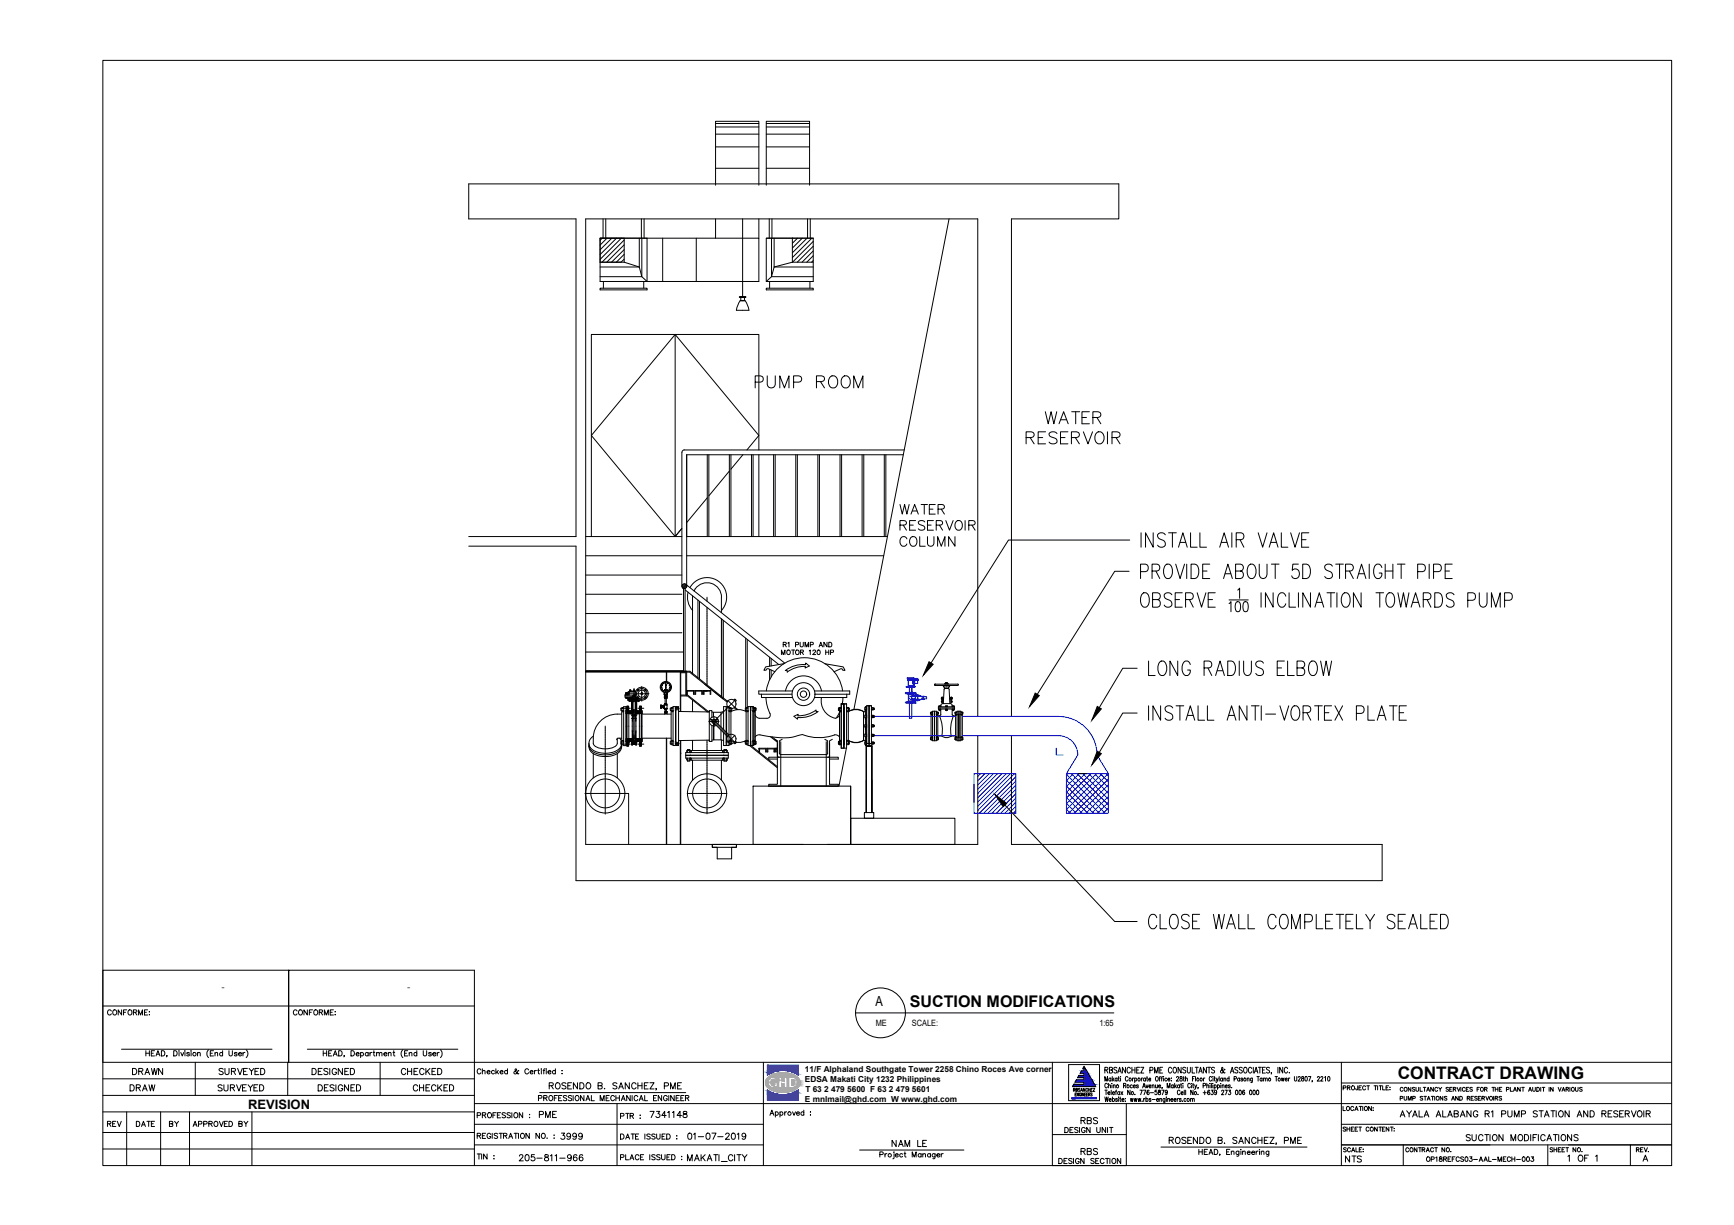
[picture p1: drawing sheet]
<svg xmlns="http://www.w3.org/2000/svg" width="841mm" height="594mm" viewBox="0 0 841 594" stroke-linecap="round" stroke-linejoin="round" font-family="sans-serif">
<defs><g id="words">
<text font-size="10.1" x="365" y="189">PUMP ROOM</text>
<text font-size="8.4" x="678" y="523">CONTRACT DRAWING</text>
<text font-size="7.8" x="441" y="488">SUCTION MODIFICATIONS</text>
<g font-size="7.1">
<text x="265" y="530">ROSENDO B. SANCHEZ, PME</text>
<text x="566" y="556">ROSENDO B. SANCHEZ, PME</text>
</g>
<text font-size="6.8" x="425" y="488">A</text>
<g font-size="6.6">
<text x="63" y="522">DRAWN</text>
<text x="105" y="522">SURVEYED</text>
<text x="150" y="522">DESIGNED</text>
<text x="193" y="522">CHECKED</text>
<text x="260" y="543">PME</text>
<text x="314" y="543">7341148</text>
<text x="678" y="543">AYALA ALABANG R1 PUMP STATION AND RESERVOIR</text>
<text x="271" y="554">3999</text>
<text x="332" y="554">01-07-2019</text>
<text x="431" y="557">NAM LE</text>
<text x="710" y="555">SUCTION MODIFICATIONS</text>
<text x="523" y="561">RBS</text>
<text x="332" y="564">MAKATI_CITY</text>
<text x="759" y="564">1 OF 1</text>
</g>
<text font-size="6.3" x="120" y="538">REVISION</text>
<g font-size="6.2">
<text x="62" y="530">DRAW</text>
<text x="104" y="530">SURVEYED</text>
<text x="153" y="530">DESIGNED</text>
<text x="199" y="530">CHECKED</text>
<text x="260" y="535">PROFESSIONAL MECHANICAL ENGINEER</text>
<text x="523" y="546">RBS</text>
<text x="250" y="564">205-811-966</text>
<text x="651" y="565">NTS</text>
</g>
<g font-size="5.7">
<text x="51" y="494">CONFORME:</text>
<text x="141" y="494">CONFORME:</text>
<text x="230" y="543">PROFESSION :</text>
<text x="300" y="544">PTR :</text>
<text x="51" y="548">REV</text>
<text x="65" y="548">DATE</text>
<text x="81" y="548">BY</text>
<text x="92" y="548">APPROVED BY</text>
<text x="515" y="550">DESIGN UNIT</text>
<text x="230" y="553">REGISTRATION NO. :</text>
<text x="300" y="554">DATE ISSUED :</text>
<text x="300" y="564">PLACE ISSUED :</text>
<text x="512" y="566">DESIGN SECTION</text>
</g>
<g font-size="5.3">
<text x="650" y="550">SHEET CONTENT:</text>
<text x="651" y="560">SCALE:</text>
<text x="681" y="560">CONTRACT NO.</text>
<text x="751" y="560">SHEET NO.</text>
<text x="792" y="560">REV.</text>
<text x="691" y="564">OP18REFCS03-AAL-MECH-003</text>
</g>
<text font-size="4.9" x="678" y="535">PUMP STATIONS AND RESERVOIRS</text>
<g font-size="4.8">
<text x="107" y="480">-</text>
<text x="197" y="480">-</text>
</g>
<g font-size="4.2">
<text x="425" y="497">ME</text>
<text x="442" y="498">SCALE:</text>
<text x="533" y="498">1:65</text>
</g>
<g font-size="4">
<text x="390" y="520">11/F Alphaland Southgate Tower 2258 Chino Roces Ave corner</text>
<text x="390" y="525">EDSA Makati City 1232 Philippines</text>
<text x="391" y="529">T 63 2 479 5600 F 63 2 479 5601</text>
<text x="390" y="534">E mnlmail@ghd.com W www.ghd.com</text>
</g>
<text font-size="2.6" x="323" y="333">50</text>
</g></defs>
<!-- layer: M-X-BKGD -->
<g fill="none" stroke="#000" stroke-width=".49">
<path d="M347 60h21M372 60h21M347 62h21M347 65h21M347 71h21M372 62h21M372 65h21M372 71h21M347 90v-31h21v31M347 82h21M372 90v-31h21v31M372 82h21"/>
<path d="M291 116h23v21h-23v-21h10M291 116h77v21h-54l-3-3-1-5-7-2M291 116v11h12M292 116l-1 1M292 106v10M294 106v10M294 116l-3 3M297 116l-6 5M299 116l-8 7M301 116l-10 10M303 116l-11 11M303 119l-9 8"/>
<path d="M303 116v11M310 116v13h-19M311 106v10M311 116v18h-20M312 106v10M321 116v21M338 116v21M347 106v10M360 106v38M368 106v10M372 116h22v21h-22zM372 116h22"/>
<path d="M373 106v10M374 116v18h20M374 106v10M375 116v13h19M384 116v11M384 116h.1M387 116l-3 2M389 116l-5 4M391 116l-7 7M392 106v10M393 106v10M394 116l-10 9"/>
<path d="M394 117l-10 10M394 119l-7 8M460 106l-46 238M291 140h23v1h-23zM293 137v3M303 121l-6 6M303 123l-4 4M303 126l-2 1M312 137v3M372 140h22v1h-22zM373 137v3M384 127l-9 2-1 5-2 3"/>
<path d="M384 127h10M393 137v3M394 122l-5 5M394 124l-3 3M394 126v1M359 144h3h-3v2h2l2 4h-6l2-4h2v-2zM327 162l-40 49 40 49M327 162l41 49-6 7M327 162v98M507 200l1 6 2-6 1 6 2-6M520 200h4M522 200v6"/>
<path d="M528 200h-3v6h3M368 218v-56h-81v98M439 218h-108v1v65M498 212h3l1-1-2-2h-2v6M500 212l2 3M504 212h2M507 209h-3v6h3M513 210a2.2 2.2 0 0 0-2-1 2.2 2.2 0 0 0-2 2v1l3 1 1 1a2.5 2.5 0 0 1-4 0M514 206l2-6 2 6M514 212h3M514 204h3M518 209h-4v6h4"/>
<path d="M520 212h3l1-1-1-1-3-1v6M522 212l2 3M525 202h2M525 209l3 6 2-6M530 202h3l1-1v-1h-4v6M532 210a2.7 2.7 0 0 1 3 1 2.7 2.7 0 0 1 0 3 2.1 2.1 0 0 1-3 1 2.1 2.1 0 0 1-1-2zM532 202l2 4M537 209v6M539 212h4v-1v-1l-4-1v6M541 212l2 3M333 221v63M333 221v39h97"/>
<path d="M333 221h105M343 221v39M344 221v39M354 221v39M354 228l-10 12M355 221v39M360 221l-5 7M365 221v39M368 221v39M375 221v39M376 221v39M386 221v39"/>
<path d="M387 221v39M397 221v39M407 221v39M408 221v39M418 221v39M419 221v39M429 221v39M430 221v39M328 260h.1M328 259h.1M329 259h-1M329 259h.1"/>
<path d="M329 258v1M330 258h-1M330 258h.1M330 257h.1M331 256l-1 1M343 241l-10 12M437 245l1 4 1-4 1 4 1-4M437 255l2-1 1-1-1-1h-2v5M438 255l2 2M441 255h2M442 249l2-4 1 4M443 248h2"/>
<path d="M444 252h-3v5h3M447 245h3M448 245v4M449 253l-2-1-2 1 1 1 3 2-2 1-2-1M450 255h2M451 247h2M453 252h-3v5h3M454 245h-3v4h3M454 255l3-1v-1l-3-1v5M455 247h3v-2h-3v4M456 255l1 2M457 247l1 2"/>
<path d="M459 252l2 5 1-5M464 253a2.2 2.2 0 0 1 3 2 2.2 2.2 0 0 1-3 2l-1-2zM468 252v5M470 255l3-1v-1l-3-1v5M471 255l2 2M227 260h52v-154h-52v-17h316v17h-52v241M227 265h52v162h391v-17h-179v-53M284 260h47M284 270h47M284 279h47M328 260h-1M333 270h96"/>
<path d="M440 261a1.7 1.7 0 0 0-2-1 1.7 1.7 0 0 0-1 2v1a1.7 1.7 0 0 0 1 2 1.7 1.7 0 0 0 2-1M442 261v-1a2.2 2.2 0 0 1 3 3 2.2 2.2 0 0 1-3 2l-1-2zM446 260v5h3M450 260v4l1 1 2-1v-4M455 265v-5l2 5 1-5v5M463 260v5l-3-5v5M284 288h47M284 298h47M331 285h1M331 283v1M332 285v41h-48h51l18 14M332 283l-1 1"/>
<path d="M332 286l46 36M333 283l-2 2M333 283l48 39M333 284l-2 1M333 284l-1 1M333 285h-1v41M334 287a10 10 0 0 0 2 9M335 285a10 10 0 0 1 14-3 10 10 0 0 1 1 14M336 289v38M337 287a7 7 0 0 1 8-4 7 7 0 0 1 5 7M339 291v38M339 292v37"/>
<path d="M343 290v2M343 295v37M350 290v7M284 307h47M284 316h48M350 300v38M351 301v38M362 310v33M373 319v4M374 319v4M379 317v-2l1 2 1-2v2M380 313l1-1-1-1v3"/>
<path d="M381 313v1M382 312l1-1v3M384 315h1M385 315v2M386 313h1v-1l-1-1v3M388 311v2l1 1v-1l1-2M388 316h1l1-1h-2v2M389 316l1 1M390 314v-3l1 3 1-3v3M392 316l1-1v2M393 313h1v-1l-1-1v3M394 316l1-1 1 1-2 1h2"/>
<path d="M397 314l1-3 1 3M398 313h1M400 315v2M400 316h2M401 311v3l-1-3v3M402 311h1a1.2 1.2 0 0 1 0 2 1.2 1.2 0 0 1 0 1h-1zM402 315v2M403 316h1v-1h-1v2M284 326h49zM284 326h49v12h-3M303 338h4M303 337h5v2"/>
<path d="M303 336h12M304 336v1M304 336h1M304 339h.1M304 338v1M304 336h.1M304 336v1h1M304 338l2 2M305 340h.1M305 339v1M305 336h.1M305 336v1"/>
<path d="M305 337h-2v1h2M305 336h3M305 339h1M305 339h.1M305 339v1h1v4M305 338h.1M305 335h1h-1h1M305 335h1M305 335v2M306 338h.1M306 339h.1M306 340h.1"/>
<path d="M306 339v1M306 339l1 1M306 339h-1M306 338h-1M306 338v2M306 335h.1M306 338v1M307 338l-1 1h1M307 338h-2M307 338l-1 1M307 338v1M307 338h.1"/>
<path d="M307 339h.1M307 340h.1M307 339v7M307 339v1M307 337h.1M307 337v10M307 339h-2M307 335h1h-1h1M307 335h1M307 337l1 1M307 339h4v1h-2v4M308 338h.1"/>
<path d="M308 334v6M308 339h-3M308 337v1M308 338v1M308 339h.1M308 340h.1M308 337v23M308 337h.1M308 337a3 3 0 0 1 4-4 3 3 0 0 1 2 5 3 3 0 0 1-5 1M308 335l-3 1M308 339v1M308 339v7"/>
<path d="M308 340h1M308 339l1 1M308 335h-3M309 339h.1M309 338l-1 1 1 1M309 338h1M309 335h1M309 339h-1M309 339l-1-2h-1l-2 2M309 339v1M309 340h.1M309 340h1"/>
<path d="M309 334v1M309 338v1M310 340h.1M311 336h.1M311 333v7M313 338h.1M313 335h.1M313 334v1M313 338v1M321 333h.1M321 332h.1M321 334h.1"/>
<path d="M322 335h.1M322 331v1M322 336v1h2M322 337h.1M322 334l2 1zM322 338h1M322 339h1M322 338v1M322 337h1zM322 338h1zM322 339h1zM322 338h.1"/>
<path d="M322 339h.1M323 335h.1M323 336v6M323 337l-1 1M323 333v1M323 335v1M323 334v-2v2M323 338h.1M323 339h.1M323 332v2M323 326v5M323 337v1"/>
<path d="M323 337h.1M324 338v1M324 335h-1M324 335h.1M324 337h.1M324 336v1M325 334h.1M330 326v19M330 326h3v11h-3M333 326h1l17 13M333 337l11 8M333 335h4v2l-1-2h-3v2"/>
<path d="M333 337l10 8M336 339v6M337 335h4v2l-1-2h-3v2zM341 335h4v2l-1-2h-3v2zM342 332l11 9M353 340l4 3M356 339h1v1M357 339l-1 1M369 337v1h15M371 338l1 6a3 3 0 0 1 1 4h-5l-2-1M372 335a19 19 0 0 1 18-16 19 19 0 0 1 19 16M373 325v5"/>
<path d="M374 325v3M380 322l-9 1v2l2-1 3 2M381 335a9 9 0 0 1 9-7 9 9 0 0 1 8 7M384 335h-16v2h16M391 322l2 1-3 1 1-1-4 1-5 2v-1h-1M391 322a14 14 0 0 0-10 3M395 335h17v2h-17M398 338a8 8 0 0 0 8 10l1-1M400 322l9 1 1 2-2-1-3 2M409 338v3M411 337v1h-16M453 332h12h-6h2v1h-3v-1h1h-5z"/>
<path d="M457 339h.1M457 338h.1M457 338v1M457 339v1M458 339h-1h1M458 333v1h2v-1M458 331h2M459 331h1M459 332h.1M459 332h1M459 332h-1M460 332h.1"/>
<path d="M461 339h1h-1M461 338v1M461 338h.1M461 339h1M461 338h1M461 339v1M462 339v1M462 338v1M288 357a4 4 0 0 0-2 5 4 4 0 0 0 4 3 9 9 0 0 0 11-4v-3M294 352v43M302 346a12 12 0 0 0-14 15 9 9 0 0 0 11 0v-3M302 343h-1l1 2"/>
<path d="M302 358h-2l-1 1M302 344h.1M302 359v3M302 345v14M302 343v2M302 343h2v19h-2zM302 360h-1v1h1M303 343h3M304 360h.1M304 345l1 1M304 345v1M304 358l3 1"/>
<path d="M304 345h.1M304 344l1 1M304 343l1 1M304 345l1 1h-1h3M304 344l1 1 1-1M304 345v1h3M304 344l2 2M304 343h1M304 344v1M304 359v1M304 358v1M304 342l1 1"/>
<path d="M304 346v13M304 346h.1M305 346h.1M305 346h-1M305 359l-1-1v2M305 342v1M305 359h-1M305 358h.1M305 358v1M305 344v-2h-1v20h1v-2M305 359l-1 1M305 345h1"/>
<path d="M305 359h1M305 359h.1M305 345v1M305 345v1h1M305 345l1 1-1-1M305 340h1M305 345l2 1M305 345v13l1 1M306 346h.1M306 359v-1v1l-1 1M306 346h1M306 359h.1"/>
<path d="M306 340h-1M306 359l-1-1v1M306 359l-2 1M306 345l1 1M306 358v1M306 345h1M306 347h3M306 348h3M306 344l1 1M306 344h1M306 343l1 1M306 343h1"/>
<path d="M306 342l1 1M306 342h1M306 341l1 1M306 341h1M306 340l1 1M306 358l1 1M307 346h.1M307 358l-3 4M307 359l-1 1M307 358v1M307 349h.1M307 355h.1"/>
<path d="M307 346h-1M307 358h-3h3v1M307 358h.1M307 357v1M307 357h.1M307 356v4M307 356h.1M307 349v1M307 354v4M307 346h-3h3M307 347v1M307 359l-1 1 1-1"/>
<path d="M307 360h-1l1 1M307 360h.1M307 344h.1M307 345h.1M307 344v1M307 359v1M307 345v1M307 360h1M307 359h.1M307 360l1 1M307 348v1M307 347h.1"/>
<path d="M307 359h-3v1M307 359l-3-1v1M307 346v12v-4zM307 358h1M307 346h1M307 360l2 1M308 360l1 1h-3M308 346v4v8M308 346h3zM308 359h3v1l-1 1M308 346h.1M308 344h.1"/>
<path d="M308 360h.1M308 357v1M308 357h.1M308 345h.1M308 348h.1M308 347v1M308 345v1M308 344v1M308 359h.1M308 359v1M308 347h.1M308 356v1"/>
<path d="M308 356h.1M308 348v1M308 360h1M308 345l2 1v-1M308 346h3M308 345l1 1M308 344l2 2M308 344l2 1M308 344h1M308 343l1 1M308 343h1M308 342l1 1"/>
<path d="M308 342h1M308 340l1 1M308 341l1 1M308 341h1M308 349h.1M308 355v1M308 355h.1M308 350h.1M308 358h3h-3v1M308 358h.1M308 346h1M308 359l1-1v1"/>
<path d="M308 346v1v-1M308 349v1M308 354v4M308 358v1M309 358v1M309 346h.1M309 360v1M309 359h-1M309 344v1M309 345h1M309 358l1 1M309 360h1"/>
<path d="M309 360h.1M309 358l-1 2M309 343h3M309 345l1 1v-1M310 345h.1M310 359l-2 1M310 359h.1M310 345l-1 1M310 359v-1l-1 2M310 345l1 1M310 360l1-2v1l-1 1M310 359l-1 1"/>
<path d="M310 345v1M310 345h-1M310 359v-1l-2 2M310 344v-2h1v20h-1v-2M310 343l1 1M310 344l1 1v1M310 344l1 1M310 344l1 2M310 344v1M310 342l1 1M310 358v1M311 346h.1"/>
<path d="M311 342v1M311 346h-1v12l1 1v-1M311 358v1M311 346v12M311 359l-1 1M311 345h.1M311 360h.1M311 344v1M311 359h.1M311 359v1M311 360l-1 1M311 344h.1"/>
<path d="M311 344v2h-3M311 358l-3 1M311 358h15M311 346h15M311 360v-1l-1 1M320 343h.1M320 343h1M321 343h.1M321 342h.1M321 343v1M321 342v1M321 343h-1"/>
<path d="M322 342v1M322 343h.1M322 342h.1M322 342v1zM322 343v1M322 344h1M322 342h1M322 344h.1M323 345v1M323 341v1M323 346h.1M323 342h.1"/>
<path d="M323 344h-1M323 346h-1M323 344h.1M323 345h.1M323 341h.1M323 344v2M323 358v52M323 346h1M323 342v2M326 343h-1l1 2M326 360h-1l1 1M326 344h.1"/>
<path d="M326 360h.1M326 343v2v14v2M326 343h2v19h-2zM328 360h.1M328 344h1M328 345h.1M328 360h1M328 343h1v19h-1zM328 344v1M328 343h1M329 345h15M330 359v51"/>
<path d="M336 359v5M343 345h.1M343 359v36M344 350h5M344 359h.1M344 359h-15M345 348v-3h-1v15h1v-8M345 359h6M346 345v3M346 352v7M346 347v12M346 351l7 6"/>
<path d="M347 350l9 10M347 350l-1 1M347 350l-1-1-1 1 1 1M347 350l7 6M347 350a1 1 0 0 0-1-1 1 1 0 0 0-1 1 1 1 0 0 0 1 1M348 351a2.2 2.2 0 0 0-1-3 2.2 2.2 0 0 0-3 2 2.2 2.2 0 0 0 3 2M350 345v7M350 354v5M350 359v5M351 345h-6M351 354v-11h1v12M351 355v7h1v-5"/>
<path d="M352 344v1M352 360h.1M352 345h.1M352 343h2v19h-2zM354 343h1v2h-1h1M354 344h1M354 360h1M355 359h-1h1v2h-1M355 343v2M355 345v14M355 360v1M355 345a7 7 0 0 1 7 0"/>
<path d="M355 359a7 7 0 0 0 7 0M356 340l-9 9M356 343l1 1M356 360h1M356 343l2 1M357 357l-4 3M357 359v1v1l-1-1M361 360h.1M361 359l1 1M362 343h-1l1 2M362 360h-1l1 1M362 344h1"/>
<path d="M362 360h1M363 343h-1v2h1h-1v14h1h-1v2h1M363 343h2v19h-2zM364 360v2M364 343v19M364 343v2M365 343h1v2h-1h1v14h-1h1v2h-1M365 344h1M365 360h1M366 357h1l2-1a35 35 0 0 0 20 0l7 2 6-1a3 3 0 0 1 5 0M366 343h1l-1 2M366 360h1l-1 1"/>
<path d="M374 357l3 3M374 357l3 2M376 359h1v8M379 360v21M379 359h-1v6v1h23M397 345h-1v-1l-4 2-5 1v-1l-2 1 2 2v-1M397 345a14 14 0 0 1-10 3M400 359h1v7M401 360v21M404 359h-2v8M407 343v2M407 360v1"/>
<path d="M407 344h1M407 360h1M407 345l-1 3M408 343h-1v2h1h-1v14h1h-1v2h1M408 341h1v22h-1zM409 343h1M410 341h1v22h-1zM411 343h1v2h-1M411 344h1M411 360h1M411 359h1v2h-1M411 345v14"/>
<path d="M411 345a6 6 0 0 1 8 0M411 359a6 6 0 0 0 8 0M411 359a7 7 0 0 0 8 0M411 345a7 7 0 0 1 8 0M412 343v2M412 360v1M419 359h1M419 345v14M419 343h1v1h-1zM419 351h1v2h-1zM419 356h1v1h-1zM419 347h1v1h-1z"/>
<path d="M419 347h1M419 343h1M419 357h1M419 344h1M419 352h1M419 356h1M419 348h1M420 354v-1v3M420 349v-1v3M420 345v-1v3M420 345h-1M420 357v3"/>
<path d="M420 345h.1M420 343h.1M422 342v20M423 342h-3v19M423 343h1v1h-1zM423 351h1v2h-1zM423 356h1v1h-1zM423 347h1v1h-1zM423 347h1M423 343h1M423 357h1M423 344h1"/>
<path d="M423 352h1M423 356h1M423 348h1M424 343v1zM424 360v1zM424 352h.1M424 356v1zM424 347v1zM424 343v1M424 360v1M424 356v1M424 347v1"/>
<path d="M424 348h.1M452 345v1M452 346h.1M452 347v10M452 357v2M452 345v2M452 345h2v14h-2zM452 358h-1v1h1M453 359v-1v1M453 345v1M453 346v12v-12M454 345h1v2h-1h1v10h-1"/>
<path d="M454 346h1M454 358h1v1h-1M454 357l1 2h-1M455 345v1M455 347h1M455 343h8M455 343h8v1h-8zM455 344h1M455 342h1M456 342v1M456 344h.1M456 342h.1"/>
<path d="M456 347l1 4v4v2h-2M456 344v1M456 344v2M456 346v1M456 343v-1l1-1h4l1 2M457 341h1v-7h1h1l1 7h1M457 340h1M457 340v1M457 357l2 1 2-1M459 344h.1M459 342h.1M459 342v1"/>
<path d="M459 344v1v-1M459 344v1M461 340h1M462 340v1M462 344v3h1M462 344h.1M462 342h.1M462 344h1M462 342h1M462 342v1M462 344l1 1M462 345h.1"/>
<path d="M462 347l-1 4v4v2h2M463 342v1M463 344h.1M463 344h-1M463 342h-1M463 345v1M463 346h1M464 357l-1 1v1h1M464 345h-1v2h1h-1v10h1M464 345h2v14h-2zM464 358h-1v1h1M465 345v1"/>
<path d="M465 359v-1v1M465 346v12v-12M466 345h1v2h-1h1v10h-1M466 346h1M466 358h1v1h-1M466 357l1 2h-1M467 345v1M474 347v-241h-190v304h106M474 357v53h-73M286 362a7 7 0 0 0 9 5 6 6 0 0 0 7-5M286 360v2M288 365v12"/>
<path d="M299 365v12M302 361a7 7 0 0 1-10 5l-3-1a5 5 0 0 1-3-4M303 361h3M305 361l-1 1M305 360l-1 1M305 362h.1M306 360h-1l-1 1M306 361h.1M306 361h1M306 360v1M307 361h.1M307 361h-1"/>
<path d="M307 360v1M308 361h.1M308 361h1M309 361h3M311 361l-1 1M311 362h.1M326 361h.1M328 361h1M333 365h20v1h-20zM333 368v1h2v-1M333 369h2M333 364h2"/>
<path d="M334 364v1M334 368v1M335 366h-2v2h20v-2h-2M335 365v-1h15l1 1v-1h2v1M335 365v-1h-2v1M336 369v9M350 369v9M351 368v1h1M352 364v1M352 368v1M352 364h-1v1M353 368v1h-2v-1l-1 1h-15v-1"/>
<path d="M354 361h1M362 361h1M364 362l13 10M364 361v1M365 361h1M368 363v2v-2h3l1 2v-2h-4M372 363h4v2l-1-2h-3v2zM377 361v19h-4v1M377 363h-1v2v-2h1M377 366l1 1h24v-1M378 367h-5v1h4M401 367h6v1h-5"/>
<path d="M402 361v19h5v1h-34M407 361h1M409 361h1M411 363l-4 18M411 361h1M419 360h1M419 361h5M420 361v1h1M420 361v33M420 362h3v32M420 361v-19h2v19v-19h1v19v-1h1v1h-1M420 361v-1h-1v1h1"/>
<path d="M421 361v1M423 360h1M423 361v1h-1M423 361h.1M523 375h4M284 385h19M303 385h2v25M333 385h20M365 381h48v29h-48zM373 381h34M413 397h50v13h-50zM413 381v29"/>
<path d="M419 394h5v3h-5zM472 381v8M345 410v1h3v6h7v-6h2v-1M345 410h12v1h-12z"/>
<circle cx="332" cy="284" r="1.2"/>
<circle cx="382" cy="316" r="1"/>
<circle cx="387" cy="316" r="1"/>
<circle cx="397" cy="316" r="1"/>
<circle cx="309" cy="338" r=".3"/>
<circle cx="309" cy="335" r=".3"/>
<circle cx="311" cy="336" r="2.6"/>
<circle cx="311" cy="336" r="1.8"/>
<circle cx="311" cy="336" r=".4"/>
<circle cx="313" cy="338" r=".3"/>
<circle cx="313" cy="335" r=".3"/>
<circle cx="323" cy="333" r="2.7"/>
<circle cx="323" cy="333" r="2.4"/>
<circle cx="390" cy="337" r="6"/>
<circle cx="390" cy="337" r="3"/>
<circle cx="390" cy="337" r="1.5"/>
<circle cx="345" cy="349" r=".2"/>
<circle cx="346" cy="350" r=".3"/>
<circle cx="346" cy="351" r=".2"/>
<circle cx="348" cy="349" r=".2"/>
<circle cx="355" cy="341" r="2.2"/>
<circle cx="355" cy="358" r="2.2"/>
<circle cx="457" cy="340" r=".1"/>
<circle cx="461" cy="340" r=".1"/>
<circle cx="294" cy="385" r="10"/>
<circle cx="294" cy="385" r="7"/>
<circle cx="343" cy="385" r="10"/>
<circle cx="343" cy="385" r="7"/>
</g>
<!-- layer: M-HVAC-EQPM-NEW -->
<g fill="none" stroke="#00f" stroke-width=".49">
<path d="M439 336h5h-5zM439 333h5zM440 329h3M440 336l1 1h2v-1M440 330h5zM440 329l3 1zM440 330h1zM441 330h.1M440 330l1 3M440 332h3M441 337v3M441 333h2"/>
<path d="M441 330h-1h1M441 339h2M441 333v3h1v-3h-1v3h1v-3M442 338h2M442 339h2M442 338v1M442 339h.1M442 338h.1M442 330h1zM442 330h1h-1M443 330h.1M443 330v1v-1"/>
<path d="M443 340h1M443 337l-2 1M443 336v1h1M443 330h1h-1M443 329l2 1zM443 330h1zM444 330h.1M444 330v1M444 331l-1 2M444 336v1h-1M444 338h.1M444 338v1"/>
<path d="M444 339h.1M444 339h-1v1M444 339h1h-1v1M444 336v1l1 1-1-1M444 340h.1M444 329h1zM445 330h.1M445 330v1M445 337v3l1-1M445 337l1 1M445 337v3h-1M445 337h-1"/>
<path d="M445 331h-2v2M446 337l2 1h-1M447 339h1h-2M448 338v1M448 338h.1M448 339h.1M448 338h1v1h-1zM423 347h40M423 357h40M439 340h5v1h-5zM440 340h1h2M441 341h1v7h-1z"/>
<path d="M467 357h46a9 9 0 0 1 10 9l-6 9M467 347h46a19 19 0 0 1 19 19l6 9M472 375h21v19h-21zM476 375l-2 2M478 375l-4 4M480 375l-6 6M482 375l-8 8M484 375l-10 10M486 375l-12 12M488 375l-14 14M490 375l-16 16M492 375l-18 18"/>
<path d="M493 377l-18 17M493 379l-16 15M512 363v3h4M517 375h21v19h-21zM517 378l16 16M517 376l19 18M518 375l-1 1M520 375l18 18M521 375l-4 4M522 375l16 15M523 375l-6 6M525 375l13 13"/>
<path d="M526 375l-9 9M528 375l10 10M529 375l-12 12M531 375l7 7M532 375l-15 15M534 375l4 4M535 375l-18 18M536 375l2 1M537 375l-19 19M538 378l-17 16M493 381l-14 13M493 383l-12 11"/>
<path d="M493 385l-10 9M493 387l-8 7M493 389l-6 5M493 391l-4 3M493 393l-1 1M517 392l2 2M517 390l5 4M517 387l8 7M517 384l11 10M517 381l13 13M517 381v8M538 381l-14 13"/>
<path d="M538 383l-11 11M538 386l-9 8M538 389l-6 5M538 392l-3 2"/>
</g>
<!-- layer: M-HVAC-EQPM-TEXT -->
<g fill="none" stroke="#000" stroke-width=".49">
<path d="M553 258v7M559 258v7l-3-7v7M565 259a1.9 1.9 0 0 0-2-1 1.9 1.9 0 0 0-1 3l3 1v2a2.2 2.2 0 0 1-4 0M567 258h4M569 258v7M577 258v7h4M582 258v7h3M597 258v7M610 258l2 7 3-7M621 258v7h4M626 258l2 7 2-7M635 258h-4v7h4"/>
<path d="M548 277h-7l-38 60M548 262h-59l-37 60M553 277h3l1-1a1.8 1.8 0 0 0-1-2h-3v7M559 277h3v-1v-2h-3v7M561 277l1 4M565 274h1a4 4 0 0 1 3 2 4 4 0 0 1-1 4l-1 1a4 4 0 0 1-3-3 4 4 0 0 1 1-4zM570 274l2 7 3-7M572 265l2-7 2 7M572 263h3M576 274v7M578 274a4 4 0 0 1 4 2 4 4 0 0 1-2 4l-2 1zM583 277h2"/>
<path d="M587 274h-4v7h4M592 265l2-7 2 7M592 263h3M594 278h3M599 277h4v-1v-2h-4v7h3l1-2a1.8 1.8 0 0 0-1-2M600 262l3-1v-1v-1l-3-1v7M601 262l2 3M606 274h1a4 4 0 0 1 2 2 4 4 0 0 1-1 4v1a4 4 0 0 1-3-3 4 4 0 0 1 1-4zM611 274v5a1.9 1.9 0 0 0 2 2 1.9 1.9 0 0 0 2-2v-5M616 265l2-7 2 7M616 263h3M617 274h3"/>
<path d="M619 274v7M630 274h-3v3a2.1 2.1 0 0 1 3 0 2.1 2.1 0 0 1 0 3 2.1 2.1 0 0 1-3 0v-1M631 262h2M632 274a4 4 0 0 1 4 2 4 4 0 0 1-1 4l-3 1zM646 275a1.9 1.9 0 0 0-2-1 1.9 1.9 0 0 0-1 2l3 2v2a2.2 2.2 0 0 1-3 0M648 274h4M650 274v7M653 277h3v-1v-2h-3v7M654 277l2 4M659 278h3M664 274v7M670 275a1.9 1.9 0 0 0-3-1 5 5 0 0 0 1 7 2.1 2.1 0 0 0 2-3h-1"/>
<path d="M672 277h4M672 274v7M676 274v7M678 274h3M680 274v7M688 277h2l1-1a1.8 1.8 0 0 0-1-2h-2v7M693 274v7M695 277h3a1.9 1.9 0 0 0 1-2 1.9 1.9 0 0 0-1-1h-3v7M701 277h2M704 274h-3v7h3M554 288l1-1a4 4 0 0 1 3 3 4 4 0 0 1-2 4 4 4 0 0 1-3-2 4 4 0 0 1 1-4zM559 291l3-1v-2l-1-1h-2v7h2a1.9 1.9 0 0 0 2-1 1.9 1.9 0 0 0-2-2"/>
<path d="M568 288a1.9 1.9 0 0 0-2-1 1.9 1.9 0 0 0-1 3l3 1v2a2.1 2.1 0 0 1-3 0M570 291h2M573 287h-3v7h3M575 291l3-1v-2l-1-1h-2v7M577 291l2 3M581 287l2 7 2-7M586 291h2M589 287h-3v7h3M593 281l3-7 2 7M596 293l1-1v5M596 291h9M600 292a2.7 2.7 0 0 1 2 2 2.7 2.7 0 0 1-2 3l-1-2z"/>
<path d="M600 286l1-1v5M603 292h1a2.7 2.7 0 0 1 1 2 2.7 2.7 0 0 1-1 3l-1-2zM612 287v7M617 287v7l-3-7v7M624 289a1.9 1.9 0 0 0-3-1 5 5 0 0 0 0 6 2 2 0 0 0 3-1M625 287v7h3M630 287v7M636 287v7l-4-7v7M638 294l2-7 2 7M639 292h2M644 287h3M646 287v7"/>
<path d="M648 287v7M652 288v-1a4 4 0 0 1 3 3 4 4 0 0 1-1 4h-1a4 4 0 0 1-3-2 4 4 0 0 1 2-4zM658 281l2-7 2 7M660 287v7l-4-7v7M667 287h4M669 287v7M673 288l1-1a4 4 0 0 1 3 3 4 4 0 0 1-2 4 4 4 0 0 1-3-2 4 4 0 0 1 1-4zM678 287l1 7 2-7 1 7 1-7M684 294l3-7 2 7M685 292h3M690 291l3-1 1-1v-1l-1-1h-3v7M692 291l2 3"/>
<path d="M696 287a4 4 0 0 1 4 3 4 4 0 0 1-1 4h-3zM705 288a1.9 1.9 0 0 0-2-1 1.9 1.9 0 0 0-1 3l3 1v2a2.2 2.2 0 0 1-4 0M712 291h3l1-1-1-2-3-1v7M717 287v5a1.9 1.9 0 0 0 2 2 1.9 1.9 0 0 0 2-2v-5M723 294v-7l2 7 3-7v7M730 291h3v-1v-2l-3-1v7M552 324h-7l-12 19M557 321v7h3M563 321a4 4 0 0 1 3 2 4 4 0 0 1-1 4l-1 1a4 4 0 0 1-3-3 4 4 0 0 1 2-4zM571 321v7l-4-7v7M577 322a2.1 2.1 0 0 0-2-1 2.1 2.1 0 0 0-2 2v2a2.1 2.1 0 0 0 2 3 2.1 2.1 0 0 0 2-3h-1M584 324h3l1-1-1-2h-1h-2v7"/>
<path d="M586 324l2 4M590 328l2-7 2 7M590 325h3M595 321a4 4 0 0 1 4 2 4 4 0 0 1-1 4l-3 1zM601 321v7M603 321v5a1.9 1.9 0 0 0 2 2 1.9 1.9 0 0 0 2-2v-5M613 322a1.9 1.9 0 0 0-3-1 1.9 1.9 0 0 0-1 2l3 2 1 2a2.1 2.1 0 0 1-4 0M619 324h3M623 321h-4v7h4M625 321v7h3M629 324h3l1-1-1-2h-3v7h2l2-1v-2l-2-1M636 321a4 4 0 0 1 3 2 4 4 0 0 1-1 4l-1 1a4 4 0 0 1-3-3 4 4 0 0 1 2-4z"/>
<path d="M641 321l1 7 1-7 2 7 1-7M552 346h-7l-12 19M557 342v7M563 342v7l-4-7v7M569 343a1.9 1.9 0 0 0-3-1 1.9 1.9 0 0 0-1 3l4 2v1a2.2 2.2 0 0 1-4 0M570 342h4M572 342v7M575 349l2-7 2 7M576 347h3M581 342v7h3M586 342v7h3M595 349l2-7 2 7"/>
<path d="M596 347h3M605 342v7l-4-7v7M607 342h4M609 342v7M612 342v7M614 346h5M621 342l2 7 2-7M627 343l1-1a4 4 0 0 1 3 3 4 4 0 0 1-2 4 4 4 0 0 1-3-3 4 4 0 0 1 1-3zM632 346l3-1 1-1-1-1-1-1h-2v7M634 346l2 3M638 342h3M639 342v7"/>
<path d="M642 346h3M646 342h-4v7h4M647 342l4 7M651 342l-4 7M658 346h2a1.9 1.9 0 0 0 2-2 1.9 1.9 0 0 0-2-2h-2v7M663 342v7h4M668 349l2-7 2 7M669 347h2M674 342h4M676 342v7M679 346h2M682 342h-3v7h3"/>
<path d="M487 390l54 57h11M561 445a1.9 1.9 0 0 0-3-1 5 5 0 0 0 1 6 2 2 0 0 0 2-1M563 443v7h3M568 444l1-1a4 4 0 0 1 3 3 4 4 0 0 1-2 4 4 4 0 0 1-3-2 4 4 0 0 1 1-4zM577 444a1.9 1.9 0 0 0-3-1 1.9 1.9 0 0 0-1 3l3 1 1 2a2.1 2.1 0 0 1-4 0M578 447h3M582 443h-4v7h4M589 443l1 7 1-7 2 7 1-7M595 450l2-7 2 7M596 448h2M601 443v7h3M605 443v7h4"/>
<path d="M619 445a1.9 1.9 0 0 0-3-1 5 5 0 0 0 1 6 2 2 0 0 0 2-1M622 444v-1a4 4 0 0 1 3 3 4 4 0 0 1-1 4h-1a4 4 0 0 1-3-2 4 4 0 0 1 2-4zM626 450v-7l3 7 2-7v7M633 447h2a1.9 1.9 0 0 0 2-2 1.9 1.9 0 0 0-2-2h-2v7M638 443v7h4M643 447h2M646 443h-3v7h3M648 443h4M650 443v7M653 447h2M656 443h-3v7h3M658 443v7h3"/>
<path d="M662 443l3 4 2-4M665 447v3M677 444a1.9 1.9 0 0 0-3-1 1.9 1.9 0 0 0-1 3l3 1 1 2a2.1 2.1 0 0 1-4 0M678 447h2M682 443h-4v7h4M683 450l2-7 2 7M684 448h3M689 443v7h3M694 447h2M697 443h-3v7h3M699 443a4 4 0 0 1 4 3 4 4 0 0 1-2 4h-2z"/>
</g>
<path d="M451 321l2 1-5 5zM502 336l2 1-5 6zM532 343l2 1-4 5zM532 364l2 1-4 6zM483 385l5 5-1 1z" fill="#000" stroke="#000" stroke-width=".49"/>
<!-- layer: 71-12459_XREF-T-BLK_A1$0$BORDER -->
<path d="M50 29h761v536h-761zM50 515h761M230 515v50" fill="none" stroke="#000" stroke-width=".49"/>
<!-- layer: 71-12459_XREF-T-BLK_A1$0$TEXT -->
<g fill="none" stroke="#000" stroke-width=".49">
<path d="M233 519a.9 .9 0 0 0-1-1 .9 .9 0 0 0-1 1v1a.9 .9 0 0 0 1 1 .9 .9 0 0 0 1-1M234 520l1-1v2M234 518v3M236 520h2a1.1 1.1 0 0 0-2-1 1 1 0 0 0 0 2 1.1 1.1 0 0 0 2-1M240 520a.8 .8 0 0 0-1-1 1 1 0 0 0 0 2 .8 .8 0 0 0 1-1M241 518v3M241 520l1 1M242 519l-1 1M243 520h1a.8 .8 0 0 0-1-1 1 1 0 0 0 0 2 .8 .8 0 0 0 1-1M246 520a.8 .8 0 0 0-1-1 1 1 0 0 0 0 2 .8 .8 0 0 0 1-1M246 518v3M252 519l-1 1a.8 .8 0 0 1-1 1 .8 .8 0 0 1-1-1l2-1-1-1v2l1 1h1"/>
<path d="M256 519a.9 .9 0 0 0-1-1 .9 .9 0 0 0 0 1v1a.9 .9 0 0 0 0 1 .9 .9 0 0 0 1-1M257 520h2a1.1 1.1 0 0 0-2-1 1 1 0 0 0 0 2 1.1 1.1 0 0 0 2-1M259 519v2M260 519l-1 1M261 519h1M261 518v2l1 1M262 518h.1M263 519v2M263 519h1M264 518v1v2M265 518h.1M265 519v2"/>
<path d="M266 520h1a.8 .8 0 0 0-1-1 1 1 0 0 0 0 2 .8 .8 0 0 0 1-1M269 520a.8 .8 0 0 0-1-1 1 1 0 0 0 0 2 .8 .8 0 0 0 1-1M269 518v3M273 519h.1M262 530h71M273 521h.1M376 540a.8 .8 0 0 1 1-1 1 1 0 0 1 0 2 .8 .8 0 0 1-1-1M376 539v3M378 540a.8 .8 0 0 1 1-1 1 1 0 0 1 0 2 .8 .8 0 0 1-1-1M378 539v3M381 539v2M382 539l-1 1"/>
<path d="M384 539l1 2 1-2M386 540h2a1 1 0 0 0-2 0 .8 .8 0 0 0 0 1 1.1 1.1 0 0 0 2-1M390 540a.8 .8 0 0 0-1-1 1 1 0 0 0 0 2 .8 .8 0 0 0 1-1M390 538v3M393 539h.1M651 537v2h2M651 528h2v-1h-2v2M653 528l2-1h-2v2M654 528l1 1M657 537a.7 .7 0 0 0-1 0 .7 .7 0 0 0-1 0v1a.7 .7 0 0 0 1 1 .7 .7 0 0 0 1-1M657 539l1-2 1 2M657 538h1"/>
<path d="M659 527l-1 1M659 528h1M659 537h2M660 537v2M660 527h-1v2h1M661 537v2M662 527a.7 .7 0 0 0-1 0 .8 .8 0 0 0 0 1 .8 .8 0 0 0 1 0M663 527h1M664 527v2M665 537v2l-1-2v2M666 537h.1M666 538h.1"/>
<path d="M666 527h2M667 527v2M668 527v2M669 527h1M670 527v2M671 527v2h1M672 528h1M673 527h-1v2h1M674 527h.1M674 528h.1M680 528a.7 .7 0 0 0 0-1 .7 .7 0 0 0-1 1v1a.7 .7 0 0 0 1 0M684 527v2l-1-2v2"/>
<path d="M686 528h-1l1 1h-1M687 527v2h1v-2M689 527v2h1M690 527h2M691 527v2M692 529l1-2v2M692 529h1M695 527v2l-1-2v2M697 528a.7 .7 0 0 0-1-1 .7 .7 0 0 0 0 1v1a.7 .7 0 0 0 1 0M698 527l1 1v-1M699 528v1M703 528h-2l1 1h-1"/>
<path d="M703 528h1M704 527h-1v2M705 528h1l-1-1v2M705 528l1 1M707 527v2l1-2M709 527v2M711 528a.7 .7 0 0 0-1-1 .7 .7 0 0 0-1 1v1a.7 .7 0 0 0 1 0 .7 .7 0 0 0 1 0M711 528h1M712 527h-1v2M714 528h-1l1 1h-1M716 528h1M718 527h-2v2"/>
<path d="M720 528h1l-1-1v2M721 528v1M724 527h1M724 527v2M725 528h1M725 527v2M726 527v2M727 528h1M728 527h-1v2M731 528h1l-1-1v2M733 527v2h1M734 529l1-2 1 2"/>
<path d="M734 529h1M737 527v2l-1-2v2M738 527h1M739 527v2M741 529l1-2 1 2M742 529h1M743 527l1 2h1v-2M745 527l2 1-1 1h-1zM747 527v2M748 527h1M749 527v2M751 527v2"/>
<path d="M753 527v2l-1-2v2M756 527v2l1-2M758 529v-2l1 2M758 529h1M760 528h1l-1-1v2M760 528l1 1M761 527v2M764 527l1 2v-2M767 528h-1l1 1h-1M231 560h2M232 560v2M234 560v2"/>
<path d="M236 560v2l-1-2v2M373 541l1-3 1 3M374 540h1M393 541h.1M417 558h51M427 560h1v-1h-1v2M429 559v2M430 559l-1 1M434 559v2l-1 1M438 560a.8 .8 0 0 0-1 0 .8 .8 0 0 0 0 1 .8 .8 0 0 0 1 0M439 559v2M447 560a.8 .8 0 0 0-1 0 .8 .8 0 0 0 0 1 .8 .8 0 0 0 1 0"/>
<path d="M447 559v2M448 560h1v1M448 559v2M451 560a.8 .8 0 0 0-1 0 .8 .8 0 0 0 0 1 .8 .8 0 0 0 1 0M451 559v2M454 559l-1 3h-1M454 560a1 1 0 0 0-2 0 .8 .8 0 0 0 0 1 1 1 0 0 0 2 0M456 559v2M457 559l-1 1M563 556h71M581 557v3M583 557v3"/>
<path d="M586 557h-2v3h2M586 560l1-3 1 3M587 559h1M589 557h1a1.3 1.3 0 0 1 1 2 1.3 1.3 0 0 1-1 1h-1zM592 560h-1M596 557h-1v3h1M597 559l1-1 1 2M597 558v2M601 558v3h-1M601 559a.8 .8 0 0 0-1-1 1 1 0 0 0 0 2 .8 .8 0 0 0 1 0M602 558v2M603 559l1-1v2"/>
<path d="M603 558v2M605 559h1a.8 .8 0 0 0-1 0 .8 .8 0 0 0 0 1 .8 .8 0 0 0 1 0M607 559h2a1 1 0 0 0-2 0 .8 .8 0 0 0 0 1 1 1 0 0 0 2 0M609 558v2M610 558l-1 1M611 558v2M612 559l1-1v2M612 558v2M615 558v3h-1M615 559a.8 .8 0 0 0-1 0 .8 .8 0 0 0 0 1 .8 .8 0 0 0 1 0M240 560h.1M240 562h.1"/>
<path d="M434 560h2a.8 .8 0 0 0-1 0 .8 .8 0 0 0-1 1h2M442 561v-2l1 2 1-2v2M454 560h2a.8 .8 0 0 0-1 0 .8 .8 0 0 0 0 1h1"/>
<circle cx="383" cy="540" r=".8"/>
<circle cx="654" cy="537" r=".9"/>
<circle cx="656" cy="527" r=".9"/>
<circle cx="662" cy="537" r=".9"/>
<circle cx="682" cy="528" r=".9"/>
<circle cx="719" cy="528" r=".9"/>
<circle cx="763" cy="528" r=".9"/>
<circle cx="432" cy="560" r=".8"/>
</g>
<!-- layer: 71-12459_XREF-T-BLK_A1$0$T_MWSI-LOGO -->
<g fill="none" stroke="#000" stroke-width=".49">
<path d="M536 519h1v-1h-1v2M537 519v1M538 519h1v-1h-1v2h1v-1M542 518h-2l1 1a.8 .8 0 0 1 0 1 .8 .8 0 0 1-1 0M542 519h2M546 518v2l-2-2v2M548 518a.8 .8 0 0 0-1 0 .8 .8 0 0 0 0 1 .8 .8 0 0 0 0 1 .8 .8 0 0 0 1 0M549 518v2M549 519h1M550 518v2M551 519h1M553 518h-2v2h2"/>
<path d="M553 518h2l-2 2h2M558 519h1v-1h-1v2M563 519h.1M564 518h-1v2h1M568 518a.8 .8 0 0 0-1 0 .8 .8 0 0 0 0 1 .8 .8 0 0 0 0 1 .8 .8 0 0 0 1 0M569 518h1a1.3 1.3 0 0 1 1 1 1.3 1.3 0 0 1-2 1v-1zM573 518v2l-2-2v2M575 518h-1l1 1a.8 .8 0 0 1 0 1 .8 .8 0 0 1-1 0M576 518v2h1v-2M578 518v2h1M580 518h1M580 518v2"/>
<path d="M582 519h1M585 518v2l-1-2v2M586 518h1M586 518v2M589 518h-1l1 2h-1M594 519l-1 1a.7 .7 0 0 1-1 0 .7 .7 0 0 1 0-1l1-1v1l1 1M597 519h1M600 518h-1l1 1a.8 .8 0 0 1 0 1 .8 .8 0 0 1-1 0M603 518h-2l1 1a.8 .8 0 0 1 0 1 .8 .8 0 0 1-1 0M604 518a1.3 1.3 0 0 1 1 1 1.3 1.3 0 0 1-1 1l-1-1zM607 518a.8 .8 0 0 0-1 0 .8 .8 0 0 0 0 1 .8 .8 0 0 0 0 1 .8 .8 0 0 0 1 0M608 518v2"/>
<path d="M609 519h1M610 518h2M611 518v2M612 519h1M614 518h-2v2h2M616 518h-2l2 1a.8 .8 0 0 1-1 1 .8 .8 0 0 1-1 0M620 518v2M622 518v2l-1-2v2M625 518a1 1 0 0 0-2 0 .8 .8 0 0 0 0 1 .8 .8 0 0 0 0 1 1 1 0 0 0 2 0M536 524v-2l1 2v-2v2M536 532v2l1-2v2l1-2M536 529h1"/>
<path d="M536 529v2M537 526a.7 .7 0 0 0-1-1 .7 .7 0 0 0 0 1v1a.7 .7 0 0 0 0 1 .7 .7 0 0 0 1-1M537 530h1v-1a.7 .7 0 0 0-1 1 .7 .7 0 0 0 1 1M538 527l1-1v2M538 525v3M538 533h1a.6 .6 0 0 0-1 0 .7 .7 0 0 0 1 1M539 523a.6 .6 0 0 0-1 0 .7 .7 0 0 0 1 1M539 523v1M539 529v2M539 525h.1M539 526v2M539 522v2"/>
<path d="M540 530h1l-1-1a.6 .6 0 0 0 0 1 .7 .7 0 0 0 1 1M540 533a.6 .6 0 0 1 1 0 .7 .7 0 0 1-1 1M540 532v2M540 523v1M540 527l1-1v2M540 526v2M540 523l-1 1M541 529h1M542 529l-1 2M542 523h-1v1h1M542 523v1M542 533h-1l1 1h-1"/>
<path d="M542 520l1-2 1 2M542 523h1M543 522v2M542 532h.1M543 533v1M543 530v-1a.7 .7 0 0 0-1 1 .7 .7 0 0 0 1 1M543 529v2M543 533h1M543 532l1 2M543 522h.1M543 523v1M544 529l1 2"/>
<path d="M544 533h1a.6 .6 0 0 0-1 0 .7 .7 0 0 0 1 1M545 529l-1 2M545 526h1v-1h-1v3M545 526l1 2M546 533h.1M546 534h.1M547 523a.7 .7 0 0 0-1-1 .7 .7 0 0 0 0 1 .7 .7 0 0 0 0 1 .7 .7 0 0 0 1 0M548 529v2l-1-2v2M548 533l1 1v-1v1l1-1M549 526a.7 .7 0 0 0-1 1 .6 .6 0 0 0 1 0M549 523v1M550 527h1v-1a.7 .7 0 0 0-1 1 .6 .6 0 0 0 1 0"/>
<path d="M550 523h-1M550 533v1l1-1v1v-1M550 523a.6 .6 0 0 1 1 0 .6 .6 0 0 1 0 1h-1M550 531h.1M550 523v2M552 533v1l1-1v1v-1M552 526h-1l1 1h-1M553 529h1l-1 2M554 523v1M554 534h.1M554 523h.1M554 528l1-3 1 3"/>
<path d="M554 527h1M555 529h1l-1 2M555 533v1M555 533h.1M556 523a.6 .6 0 0 0-1 0 .6 .6 0 0 0 0 1h1M556 523v1M556 526v2l1-2M556 533a.6 .6 0 0 1 1 0 .7 .7 0 0 1-1 1M556 532v2M556 523h1M556 522l1 2M557 523h1l-1 1h1"/>
<path d="M557 527h1v-1a.7 .7 0 0 0-1 1 .6 .6 0 0 0 1 0M557 529a1 1 0 0 0-1 1 1 1 0 0 0 1 1v-1h-1M558 530h1M558 533h-1l1 1h-1M559 527l1-1v2M559 526v2M559 533h1M560 520v-2l1 2 1-2v2M560 526l1 1M561 533h1a.6 .6 0 0 0-1 0 .7 .7 0 0 0 1 1M561 529h-1v1a.7 .7 0 0 1 1 0 .7 .7 0 0 1 0 1 .7 .7 0 0 1-1-1M561 526v2"/>
<path d="M562 527h1v-1a.7 .7 0 0 0-1 1 .6 .6 0 0 0 1 0M562 529a.7 .7 0 0 1 1 1 .7 .7 0 0 1 0 1 .7 .7 0 0 1-1-1l1-1zM562 523h1M562 533h1v1M562 533v1M563 522l-1 2M563 523h1M563 529h2l-1 2M564 527v1M564 522l-1 2M564 522h.1M564 523v1"/>
<path d="M565 533v2h-1M565 533a.6 .6 0 0 0-1 0 .7 .7 0 0 0 1 1M566 532h.1M566 533v1M566 523a.6 .6 0 0 0-1 0 .7 .7 0 0 0 1 1M566 528v-3l1 3v-3v3M566 529v1h-1v-1h1a1.1 1.1 0 0 1 0 1 1.1 1.1 0 0 1-1 1M566 533h1v1M566 523h1a.6 .6 0 0 0 0 1M568 533h1a.6 .6 0 0 0-1 0 .7 .7 0 0 0 1 1M568 524h.1M568 523h.1"/>
<path d="M569 526a.7 .7 0 0 0-1 1 .6 .6 0 0 0 1 0M569 526v2M569 533h1a.6 .6 0 0 0-1 0 .7 .7 0 0 0 1 1M570 525v3M570 527l1 1M571 526l-1 1M571 523v-1a.6 .6 0 0 1 1 0 .7 .7 0 0 1-1 1v1h1M571 533v1M572 533h-1M572 526a.7 .7 0 0 0-1 1 .6 .6 0 0 0 1 0M572 526v2M572 529a.7 .7 0 0 0-1 0v1a.7 .7 0 0 0 1 1 .7 .7 0 0 0 0-1"/>
<path d="M572 522l1 1a.7 .7 0 0 1 1 0 .7 .7 0 0 1-1 1 .7 .7 0 0 1-1 0l1-1zM573 526h.1M573 525v3M573 530h1v-1a.7 .7 0 0 0-1 1 .7 .7 0 0 0 1 1M573 533h-1l1 1h-1M574 534h.1M574 525h.1M574 526v2M574 523h.1M574 522v2M574 529v2M575 523h1v1"/>
<path d="M575 522v2M575 529v2M575 533a.6 .6 0 0 0-1 0 .7 .7 0 0 0 1 1M577 526a.7 .7 0 0 0 0-1 .7 .7 0 0 0-1 1v1a.7 .7 0 0 0 1 1 .7 .7 0 0 0 0-1M577 533h1v1M577 533v1M578 525h.1M578 526v2M578 533h1v1M578 523h1M578 526h1M579 525v3"/>
<path d="M579 529v2l-1-2v2M579 522h-1v2M579 526l1 2v-2M580 522v2M580 528h-1M581 531h.1M581 527v1M581 520l1-2 1 2M584 527l1-1v-1h-1v3M584 530h1M584 523v1M584 529v2"/>
<path d="M584 523h.1M585 527l1-1v2M585 525v3M587 529a1 1 0 0 0-1 1 1 1 0 0 0 1 1v-1h-1M587 525h.1M587 526v2M587 529h1v1a.7 .7 0 0 1 0 1 .7 .7 0 0 1-1-1M588 525v3M588 523a.7 .7 0 0 0-1-1 .6 .6 0 0 0 0 1 .6 .6 0 0 0 0 1 .6 .6 0 0 0 1 0M588 525h.1M588 526v2M588 522h.1"/>
<path d="M588 523v1M589 523h.1M589 526a.7 .7 0 0 1 1 1 .6 .6 0 0 1-1 0M589 526v2M589 522l1 2M590 523v1l1-1M590 529l-1 1 1-1a1 1 0 0 1 0 1 1 1 0 0 1-1 1M590 524v1M591 526a.7 .7 0 0 1 1 1 .6 .6 0 0 1-1 0M591 526v2M591 522v2M592 525h.1"/>
<path d="M592 526v2M593 529h1l-2 2h2M593 527l1-1v2M593 526v2M593 523a.6 .6 0 0 0-1 0 .7 .7 0 0 0 1 1M593 523v1M594 523l1 1M594 523v1M594 529h1l-1 2M594 527h1v-1a.7 .7 0 0 0-1 1 .6 .6 0 0 0 1 0M596 529h1h-1l1 1a.7 .7 0 0 1 0 1 .7 .7 0 0 1-1-1M596 523a.6 .6 0 0 0-1 0 .7 .7 0 0 0 1 1"/>
<path d="M596 522v2M597 526h-1l1 1h-1M597 520l1-2v2M597 527h.1M599 523h1v-1h-1v2M601 523a.6 .6 0 0 0-1 0 .7 .7 0 0 0 1 1M601 523v1M603 523h-1l1 1h-1M604 529a1 1 0 0 0-1 1 1 1 0 0 0 0 1v-1M605 523h1v1M605 523v1M607 523v2"/>
<path d="M607 523a.7 .7 0 0 0-1 1 .6 .6 0 0 0 1 0M608 520l1-2 1 2M610 522h1M610 522v2M612 523h-1l1 1M612 523v1M613 523h1v1M613 523v1M614 523h1v1M617 520v1M618 522h2M619 522v2"/>
<path d="M622 523v1v-1l1 1v-1M623 523h1l-1 1h1M625 523v1M625 520h.1M626 523h-1M628 522v2h1v-2M630 523v-1a.6 .6 0 0 1 1 0 .7 .7 0 0 1-1 1v1h1M631 522l1 1a.6 .6 0 0 1 0 1 .6 .6 0 0 1-1 0 .7 .7 0 0 1 1-1v-1zM635 522h1l-1 2M636 524v1M639 523v-1a.6 .6 0 0 1 1 0 .6 .6 0 0 1 0 1l-1 1h1M641 523v-1a.6 .6 0 0 1 1 0 .7 .7 0 0 1-1 1v1h1"/>
<path d="M642 523l1-1v2"/>
<circle cx="542" cy="527" r=".7"/>
<circle cx="547" cy="527" r=".7"/>
<circle cx="548" cy="523" r=".7"/>
<circle cx="549" cy="530" r=".7"/>
<circle cx="552" cy="523" r=".7"/>
<circle cx="561" cy="523" r=".9"/>
<circle cx="576" cy="533" r=".7"/>
<circle cx="580" cy="530" r=".7"/>
<circle cx="581" cy="523" r=".7"/>
<circle cx="583" cy="523" r=".7"/>
<circle cx="600" cy="530" r="1"/>
<circle cx="601" cy="530" r="1"/>
<circle cx="604" cy="523" r=".7"/>
<circle cx="607" cy="530" r="1"/>
<circle cx="608" cy="530" r="1"/>
<circle cx="610" cy="530" r="1"/>
<circle cx="616" cy="523" r=".7"/>
<circle cx="620" cy="523" r=".7"/>
<circle cx="633" cy="523" r="1"/>
<circle cx="644" cy="523" r="1"/>
</g>
<!-- layer: 0 -->
<g fill="none" stroke="#000" stroke-width=".49">
<path d="M95 515v16M140 515v16M184 515v16M370 515v50M510 515v50h36v-30M651 515v50M50 523h180M50 531h180M50 539h180M61 539v26M78 539v26M92 539v26"/>
<path d="M122 539v26M230 535h581M299 535v30M651 525h160M50 549h180M50 557h180M230 545h140M230 555h140M510 550h36M651 555h160h-20v10M651 545h160M681 555v10"/>
<path d="M751 555v10"/>
</g>
<!-- layer: 71-12459_XREF-T-BLK_A1$0$T_BLK_LINE -->
<path d="M50 488h180M50 515v-44h90v44v-44h90v44M59 509h73M149 509h73" fill="none" stroke="#000" stroke-width=".49"/>
<!-- layer: 71-12459_XREF-T-BLK_A1$0$T_BLK_TXT -->
<g fill="none" stroke="#000" stroke-width=".49">
<path d="M71 510v2M71 511h1M72 510v2M73 511h1M75 510h-2v2h2M76 512l1-2 1 2M76 511h1M78 510a1.4 1.4 0 0 1 2 0 1.4 1.4 0 0 1-1 2h-1zM81 512v1M84 510h1a1.4 1.4 0 0 1 1 1 1.4 1.4 0 0 1-1 1h-1zM87 510h.1M87 510v2"/>
<path d="M88 510v2l1-2M90 510h.1M90 510v2M92 511h-1l1 1h-1M93 510h.1M93 510v2M96 511h1v1M96 510v2M101 509a2.6 2.6 0 0 0 0 4M102 511h1M104 510h-2v2h2M104 511h1l1 1"/>
<path d="M104 510v2M108 511a.8 .8 0 0 0-1 0 .8 .8 0 0 0 0 1 .8 .8 0 0 0 1 0M108 510v2M111 510v1l1 1h1v-2M115 511h-1l1 1h-1M116 511h1a.8 .8 0 0 0-1 0 .8 .8 0 0 0 0 1 .8 .8 0 0 0 1 0M118 510v2M119 510l-1 1M119 509a2.5 2.5 0 0 1 0 4M157 511h1M157 510v2M158 510v2"/>
<path d="M159 511h1M161 510h-2v2h2M162 512l1-2 1 2M162 511h1M164 510h1a1.4 1.4 0 0 1 1 1 1.4 1.4 0 0 1-1 1h-1zM167 512v1M170 510h1a1.4 1.4 0 0 1 1 1 1.4 1.4 0 0 1-1 1h-1zM173 511h1a.8 .8 0 0 0-1 0 .8 .8 0 0 0 0 1 .8 .8 0 0 0 1 0M175 511a.8 .8 0 0 1 1 0 .8 .8 0 0 1 0 1 .8 .8 0 0 1-1 0M175 510v3M179 511a1 1 0 0 0-2 0 .8 .8 0 0 0 0 1 1 1 0 0 0 2 0M179 510v2"/>
<path d="M180 510l-1 1M181 510h1M181 510v2h1M183 511h1v1M183 510v2M184 511h1v1M186 511h2a1 1 0 0 0-2 0 .8 .8 0 0 0 0 1 1 1 0 0 0 2 0M188 511h2v1M188 510v2M191 510h.1M191 510v2h1M195 509a2.5 2.5 0 0 0 0 4"/>
<path d="M196 511h1M198 510h-2v2h2M198 511h2v1M198 510v2M202 511a.8 .8 0 0 0-1 0 .8 .8 0 0 0 0 1 .8 .8 0 0 0 1 0M202 510v2M205 510v2h1h1v-2M209 511h-1l1 1h-1M210 511h1a.8 .8 0 0 0-1 0 .8 .8 0 0 0 0 1 .8 .8 0 0 0 1 0M212 510v2M213 510l-1 1M214 509a2.6 2.6 0 0 1 0 4"/>
<circle cx="94" cy="511" r=".8"/>
</g>
<!-- layer: 71-12459_XREF-T-BLK_A1$0$G-152CO -->
<g fill="#0065a4" stroke="#0065a4" stroke-width=".49">
<path d="M372 529h1h-1z"/>
<path d="M386 529h1z"/>
<path d="M381 531h6z"/>
<path d="M372 517l15 2v-2zM372 517l15 2h-15z"/>
<path d="M372 519h8zM372 519h7z"/>
<path d="M380 519h7zM380 519h7z"/>
<path d="M372 519h7zM372 519h6z"/>
<path d="M381 519h6zM381 519h6z"/>
<path d="M382 519h5zM382 519h5z"/>
<path d="M372 519h6zM372 519h5z"/>
<path d="M383 519l4 1zM383 519l4 1z"/>
<path d="M372 519h5zM372 519l4 1z"/>
<path d="M384 520h3zM384 520h3z"/>
<path d="M372 520h4zM372 520h3z"/>
<path d="M385 520h2zM385 520h2z"/>
<path d="M372 520h3zM372 520h2z"/>
<path d="M372 520l1 1 1-1zM372 520l1 1zM372 521h1z"/>
<path d="M386 520l1 1v-1zM386 520l1 1z"/>
<path d="M372 521h1zM372 521h1z"/>
<path d="M386 521h1zM386 521h1z"/>
<path d="M372 529h1zM372 529h1z"/>
<path d="M372 529l2 1zM372 529l2 1h-2z"/>
<path d="M386 529l1 1zM386 530v-1l1 1z"/>
<path d="M386 530h1zM385 530h2z"/>
<path d="M372 530h3zM372 530h3z"/>
<path d="M385 530h2zM384 530h3z"/>
<path d="M372 530h4zM372 530h4z"/>
<path d="M384 530l3 1zM383 531h4z"/>
<path d="M372 530l5 1zM372 530l5 1z"/>
<path d="M383 531h4zM382 531h5z"/>
<path d="M372 531h6zM372 531h6z"/>
<path d="M372 531h7zM372 531h7z"/>
<path d="M382 531h5zM381 531h6zM380 531h7z"/>
<path d="M372 531h8zM372 531h8z"/>
<path d="M372 531l15 3v-3zM372 531l15 3h-15z"/>
</g>
<path d="M372 517h15v4a14 14 0 0 0-15 0zM372 529a14 14 0 0 0 15 0v5h-15z" fill="none" stroke="#0065a4" stroke-width=".49"/>
<!-- layer: 71-12459_XREF-T-BLK_A1$0$G-252CO -->
<g fill="#aaa" stroke="#aaa" stroke-width=".49">
<path d="M379 520h2z"/>
<path d="M375 523v1z"/>
<path d="M374 524h1z"/>
<path d="M384 526h1z"/>
<path d="M375 527h1z"/>
<path d="M375 527h12z"/>
<path d="M378 530h3z"/>
<path d="M379 520h2zM378 520h3z"/>
<path d="M378 520h4zM378 520h4z"/>
<path d="M378 520h4zM377 520h5z"/>
<path d="M377 520l6 1zM377 521h6z"/>
<path d="M377 521h6zM376 521h7z"/>
<path d="M376 521h8zM376 521h8z"/>
<path d="M376 521h8zM375 521h9z"/>
<path d="M375 521h10zM375 521h10z"/>
<path d="M375 521h10zM374 521h11z"/>
<path d="M374 521l12 1zM374 522h12z"/>
<path d="M374 522h12zM373 522h13z"/>
<path d="M373 522h13zM373 522h13z"/>
<path d="M373 522h14zM373 522h14z"/>
<path d="M375 522h12zM375 522h12z"/>
<path d="M373 522h2zM373 522h2z"/>
<path d="M373 522h2zM373 522h2z"/>
<path d="M375 522h12zM375 522h12z"/>
<path d="M373 522h1zM373 522h2z"/>
<path d="M375 522h12zM375 522h12z"/>
<path d="M373 522h1zM373 522h1z"/>
<path d="M373 522h1zM373 522h1z"/>
<path d="M375 522h12zM375 522h12z"/>
<path d="M373 522h1zM373 522l1 1z"/>
<path d="M375 522l12 1zM375 522l12 1z"/>
<path d="M376 523h2zM376 523h2z"/>
<path d="M385 523h2zM385 523h2z"/>
<path d="M385 523h2zM385 523h2z"/>
<path d="M385 523h2zM385 523h2z"/>
<path d="M373 523h1zM373 523h1z"/>
<path d="M376 523h2zM376 523h2z"/>
<path d="M385 523h2zM385 523h2z"/>
<path d="M373 523h1zM373 523h1z"/>
<path d="M376 523h2zM376 523h2z"/>
<path d="M385 523h2zM385 523h2z"/>
<path d="M372 523h2zM372 523h2z"/>
<path d="M376 523h2zM376 523h2z"/>
<path d="M386 523h1zM386 523h1zM386 523h1zM386 523h1z"/>
<path d="M372 523h2zM372 523h2z"/>
<path d="M376 523h2zM376 523h2z"/>
<path d="M372 523h2zM372 523h1z"/>
<path d="M386 523h1zM386 523h1z"/>
<path d="M376 523h2zM376 523h2z"/>
<path d="M372 523h1zM372 523h1z"/>
<path d="M376 523h2zM376 523h2z"/>
<path d="M386 523h1zM386 523h1z"/>
<path d="M372 523h1zM372 523h1zM372 523h1zM372 523h1z"/>
<path d="M376 523h2zM376 523h2z"/>
<path d="M372 523h1zM372 523h1z"/>
<path d="M386 523h1zM386 523h1z"/>
<path d="M372 523h1zM372 523h1z"/>
<path d="M377 523h1zM377 523h1z"/>
<path d="M372 523h1zM372 523h1z"/>
<path d="M386 523h2zM386 523h2z"/>
<path d="M386 523h2zM386 523h2z"/>
<path d="M377 523h1zM377 523h1z"/>
<path d="M372 523h1zM372 523h1z"/>
<path d="M386 523l2 1zM386 523l2 1z"/>
<path d="M372 523h1zM372 523l1 1z"/>
<path d="M377 523l1 1zM377 523l1 1z"/>
<path d="M384 524h1zM384 524h1z"/>
<path d="M374 524h1zM374 524h1z"/>
<path d="M384 524h1zM384 524h1z"/>
<path d="M372 524h1zM372 524h1z"/>
<path d="M374 524h1zM374 524h1z"/>
<path d="M372 524h1zM372 524h1z"/>
<path d="M384 524h1zM384 524h1z"/>
<path d="M377 524h1zM377 524h1z"/>
<path d="M374 524h1zM374 524h1z"/>
<path d="M387 524h1zM387 524h1z"/>
<path d="M374 524h1zM374 524h1z"/>
<path d="M384 524h1zM384 524h1z"/>
<path d="M372 524h1zM372 524h1z"/>
<path d="M374 524h2zM374 524h2z"/>
<path d="M384 524h1zM384 524h1z"/>
<path d="M377 524h1zM377 524h1z"/>
<path d="M374 524h2zM374 524h2z"/>
<path d="M372 524h1zM372 524h1z"/>
<path d="M387 524h1zM387 524h1z"/>
<path d="M387 524h1zM387 524h1z"/>
<path d="M384 524h1zM384 524h1z"/>
<path d="M374 524h2zM374 524h2z"/>
<path d="M377 524h1zM377 524h1z"/>
<path d="M374 524h2zM374 524h2z"/>
<path d="M372 524h1zM372 524h1z"/>
<path d="M384 524h1zM384 524h1z"/>
<path d="M377 524h1zM377 524h1z"/>
<path d="M374 524h2zM374 524h2z"/>
<path d="M387 524h1zM387 524h1z"/>
<path d="M371 524h2zM371 524h2z"/>
<path d="M379 523l1 1v-1zM379 523l1 1h-1z"/>
<path d="M374 524h4zM374 524h4z"/>
<path d="M371 524h2zM371 524h2z"/>
<path d="M384 524h1zM384 524h1z"/>
<path d="M371 524h2zM371 524h2z"/>
<path d="M374 524h4zM374 524h4z"/>
<path d="M387 524h1zM387 524h1z"/>
<path d="M384 524l1 1zM384 524l1 1z"/>
<path d="M371 524l2 1zM371 524l2 1z"/>
<path d="M374 524l4 1zM374 524l4 1z"/>
<path d="M387 524l1 1zM387 524l1 1z"/>
<path d="M374 525h4zM374 525h4z"/>
<path d="M387 525h1zM387 525h1z"/>
<path d="M371 525h2zM371 525h2z"/>
<path d="M384 525h1zM384 525h1z"/>
<path d="M374 525h1zM374 525h1z"/>
<path d="M371 525h2zM371 525h2z"/>
<path d="M384 525h1zM384 525h1z"/>
<path d="M387 525h1zM387 525h1z"/>
<path d="M371 525h2zM371 525h2z"/>
<path d="M374 525h1zM374 525h1z"/>
<path d="M371 525h2zM371 525h2z"/>
<path d="M384 525h1zM384 525h1z"/>
<path d="M387 525h1zM387 525h1z"/>
<path d="M371 525h2zM371 525h2z"/>
<path d="M374 525h1zM374 525h1z"/>
<path d="M384 525h1zM384 525h1z"/>
<path d="M387 525h1zM387 525h1z"/>
<path d="M371 525h2zM371 525h2z"/>
<path d="M374 525h1zM374 525h1z"/>
<path d="M384 525h1zM384 525h1z"/>
<path d="M387 525h1zM387 525h1z"/>
<path d="M371 525l2 1zM371 525l2 1z"/>
<path d="M374 525l1 1zM374 525l1 1z"/>
<path d="M384 525h1zM384 525l1 1z"/>
<path d="M371 526h2zM371 526h2z"/>
<path d="M387 525h1zM387 525l1 1z"/>
<path d="M374 526h1zM374 526h1z"/>
<path d="M371 526h2zM371 526h2z"/>
<path d="M374 526h2zM374 526h2z"/>
<path d="M384 526h1zM384 526h1z"/>
<path d="M374 526h2zM374 526h2z"/>
<path d="M374 526h2zM374 526h2z"/>
<path d="M371 526h2zM371 526h2z"/>
<path d="M384 526h1zM384 526h1z"/>
<path d="M374 526h2zM374 526h2z"/>
<path d="M374 526h2zM374 526h2z"/>
<path d="M387 526h1zM387 526h1z"/>
<path d="M387 526h1zM387 526h1z"/>
<path d="M384 526h1zM384 526h1z"/>
<path d="M371 526h2zM371 526h2z"/>
<path d="M374 526h2zM374 526h2z"/>
<path d="M374 526h2zM374 526h2z"/>
<path d="M384 526h1zM384 526h1z"/>
<path d="M374 526h2zM374 526h2z"/>
<path d="M387 526h1zM387 526h1z"/>
<path d="M384 526h1zM384 526h1z"/>
<path d="M374 526h2zM374 526h1z"/>
<path d="M372 526h1zM372 526h1z"/>
<path d="M374 526h1zM374 526h1z"/>
<path d="M384 526h1zM384 526h1z"/>
<path d="M374 526h1zM374 526h1z"/>
<path d="M384 526h1zM384 526h1z"/>
<path d="M374 526h1zM374 526h1z"/>
<path d="M384 526h1zM384 526h1z"/>
<path d="M372 526h1zM372 526h1z"/>
<path d="M372 526h1zM372 526h1z"/>
<path d="M387 526h1zM387 526h1z"/>
<path d="M372 526h1zM372 526h1z"/>
<path d="M387 526h1zM387 526l1 1z"/>
<path d="M372 526l1 1zM372 526l1 1z"/>
<path d="M386 527h2zM386 527h2z"/>
<path d="M372 527h1zM372 527h1z"/>
<path d="M386 527h2zM386 527h1z"/>
<path d="M372 527h1zM372 527h1z"/>
<path d="M372 527h1zM372 527h1z"/>
<path d="M386 527h1zM386 527h1z"/>
<path d="M372 527h1zM372 527h1z"/>
<path d="M372 527h1zM372 527h1z"/>
<path d="M386 527h1zM386 527h1z"/>
<path d="M372 527h1zM372 527h1z"/>
<path d="M386 527h1zM386 527h1z"/>
<path d="M372 527h2zM372 527h2z"/>
<path d="M372 527h2zM372 527h2z"/>
<path d="M386 527h1zM385 527h2zM385 527h2zM385 527h2z"/>
<path d="M372 527h2zM372 527h2z"/>
<path d="M385 527h2zM385 527h2z"/>
<path d="M372 527h2zM372 527h2z"/>
<path d="M375 527h1zM375 527h1z"/>
<path d="M385 527h2zM385 527h2z"/>
<path d="M375 527h1zM375 527h1z"/>
<path d="M385 527h2zM385 527h2z"/>
<path d="M372 527h2zM372 527h2z"/>
<path d="M385 527h2zM384 527h3z"/>
<path d="M384 527h3zM384 527h3z"/>
<path d="M382 523l1 4v-4zM382 523l1 4h-1z"/>
<path d="M379 525l1 2v-2zM379 525l1 2h-1z"/>
<path d="M377 525l1 2v-2zM377 525l1 2h-1z"/>
<path d="M375 527h1zM375 527h1z"/>
<path d="M372 527h2zM372 527h2z"/>
<path d="M375 527h12zM375 527h12z"/>
<path d="M372 527h2zM372 527h2z"/>
<path d="M375 527h12zM375 527h12z"/>
<path d="M373 527h1zM373 527h1z"/>
<path d="M375 527h12zM375 527h12zM375 527h12z"/>
<path d="M373 527h2zM373 527h2z"/>
<path d="M373 527h14zM373 527l14 1z"/>
<path d="M373 528h14zM373 528h13z"/>
<path d="M373 528h13zM373 528h13z"/>
<path d="M373 528h13zM373 528h13z"/>
<path d="M374 528h12zM374 528l11 1z"/>
<path d="M374 529h11zM374 529h11z"/>
<path d="M375 529h10zM375 529h9z"/>
<path d="M375 529h9zM375 529h9z"/>
<path d="M376 529h8zM376 529h7z"/>
<path d="M376 529h7zM376 529h7z"/>
<path d="M377 529h6zM377 529l5 1z"/>
<path d="M377 530h5zM377 530h5z"/>
<path d="M378 530h4zM378 530h3z"/>
<path d="M378 530h3zM379 530h2z"/>
</g>
<path d="M373 522a11 11 0 0 1 15 2 5 5 0 0 1-5 5 10 10 0 0 1-12-3v-2zM373 523l1-1 2 1 1 1h-1a1 1 0 0 0-2 0 .9 .9 0 0 0 0 1 .8 .8 0 0 0 1 1 .8 .8 0 0 0 1 0h-1v-1h2v2h-1h-1h-2v-2zM378 523h1v1h1v-1h2v4h-2v-2h-1v2h-1zM383 523h2a2.5 2.5 0 0 1 2 2 2.5 2.5 0 0 1-3 2h-1zM384 524h1v1l-1 1z" fill="none" stroke="#aaa" stroke-width=".49"/>
<!-- layer: RBS-TITLE-BORDER -->
<g fill="#00f" stroke="#00f" stroke-width=".49">
<path d="M526 517v1h-1z"/>
<path d="M526 518l1 1-1-1zM526 518l1 1h-1z"/>
<path d="M525 519l3 1-1-1zM525 519l3 1h-4z"/>
<path d="M526 520l2 2v-2zM526 520l2 2h-2z"/>
<path d="M523 522l6 1-1-1zM523 522l6 1h-6z"/>
<path d="M526 523l4 1-1-1zM526 523l4 1h-4z"/>
<path d="M522 524l8 1v-1zM522 524l8 1h-9z"/>
<path d="M526 525l5 1-1-1zM526 525l5 1h-5z"/>
<path d="M521 526l10 1v-1zM521 526l10 1h-11z"/>
<path d="M520 532h12zM520 533l12-1z"/>
</g>
<g fill="none" stroke="#000" stroke-width=".49">
<path d="M518 516h15v18h-15zM526 517l5 10h-11l1-1h5v-1h-5l1-1h4v-1h-3v-1h3v-2h-2l1-1h1v-1h-1zM521 529v-1v1M521 529h.1M521 531h1M522 529l1-1h-1v1h1h-1M522 530h-1v2h1M523 530v2l-1-2v2M524 528h-1l1 1h-1M524 529l1-1v1M524 530v2v-1M524 529h1"/>
<path d="M525 530v2M526 530v2l-1-2v2M526 531h.1M526 528v1l-1-1v1M527 530h-1v2h1M527 531h.1M528 528h-1v1h1M528 530h-1v2h1M528 528v1M528 529h1M528 531h1v-1h-1v2M528 531l1 1"/>
<path d="M529 528v1M529 529h1M530 530h-1l1 1h-1M530 528h-1v1h1M530 528h1l-1 1h1"/>
</g>
<path d="M520 532l12 1z" fill="none" stroke="#00f" stroke-width=".49"/>
<!-- layer: TITLE -->
<path d="M529 529v1" fill="none" stroke="#000" stroke-width=".49"/>
<!-- layer: G-ANNO-TTLB -->
<path d="M415 491a12 12 0 0 0 12 12 12 12 0 0 0 12-12M415 491a12 12 0 0 1 12-12 12 12 0 0 1 12 12M415 491h24" fill="none" stroke="#000" stroke-width=".49"/>
<!-- layer: M-TTLB -->
<path d="M439 491h101" fill="none" stroke="#000" stroke-width=".49"/>
<!-- layer: G-TX25 -->
<path d="M797 563l1-3 1 3M797 562h2" fill="none" stroke="#000" stroke-width=".49"/>
<use href="#words"/>
</svg>
